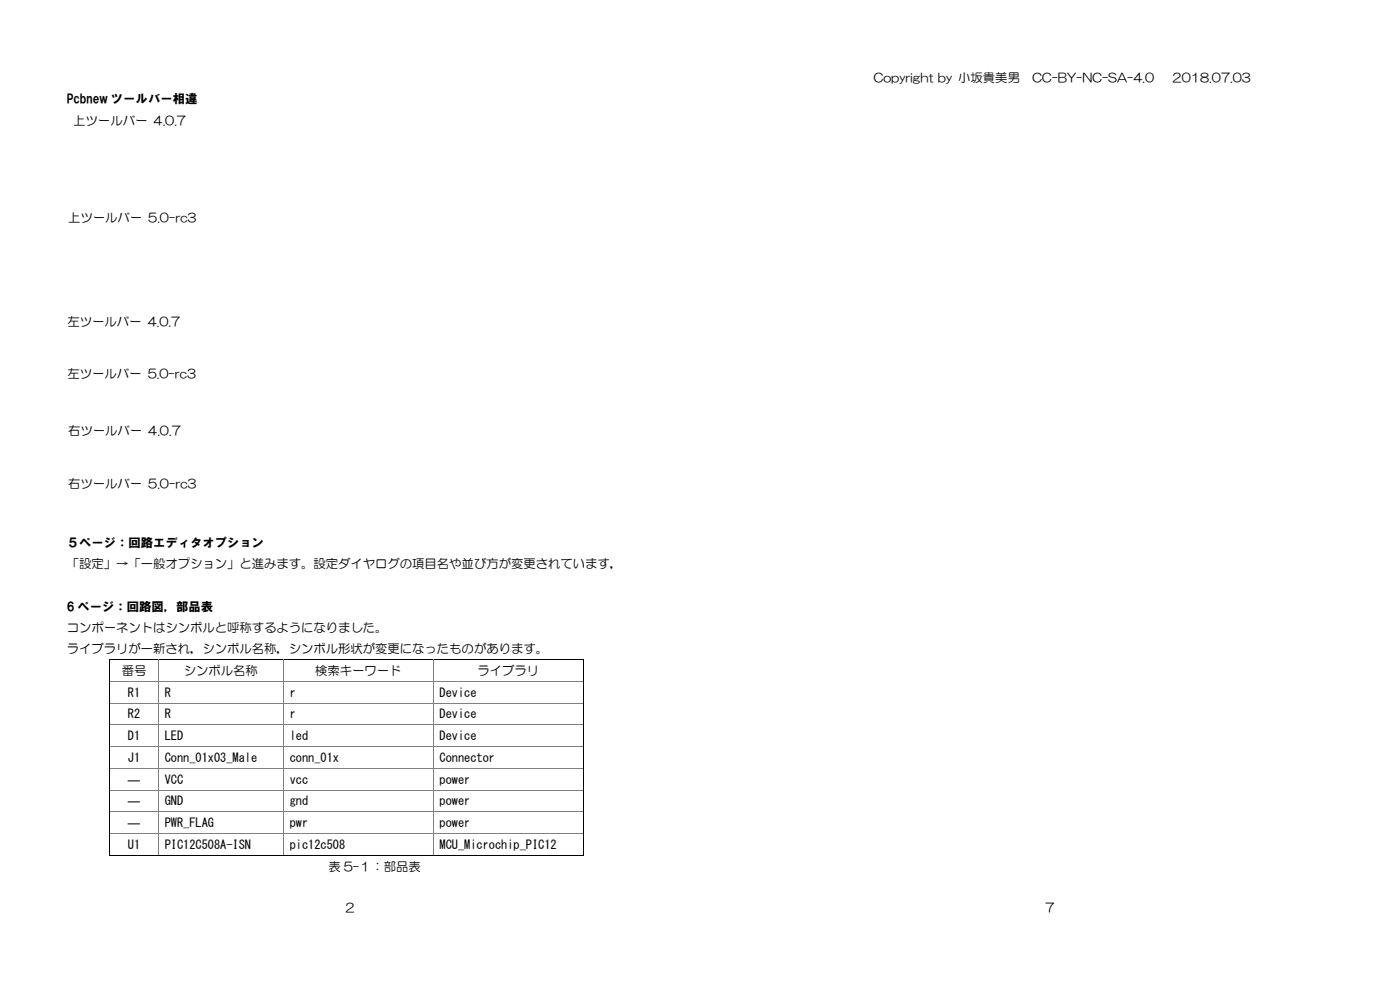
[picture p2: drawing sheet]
<svg xmlns="http://www.w3.org/2000/svg" width="420mm" height="297mm" viewBox="0 0 420 297" stroke-linecap="round" stroke-linejoin="round" font-family="sans-serif">
<defs><g id="words">
<g font-size="3.7">
<text x="262.2" y="24.5">Copyright by 小坂貴美男</text>
<text x="309.8" y="24.5">CC-BY-NC-SA-4.0</text>
<text x="351.9" y="24.5">2018.07.03</text>
<text x="20" y="30.9">Pcbnew ツールバー相違</text>
<text x="22" y="37.6">上ツールバー 4.0.7</text>
<text x="20.4" y="66.7">上ツールバー 5.0-rc3</text>
<text x="20.3" y="97.7">左ツールバー 4.0.7</text>
<text x="20.3" y="113.5">左ツールバー 5.0-rc3</text>
<text x="20.4" y="130.6">右ツールバー 4.0.7</text>
<text x="20.4" y="146.3">右ツールバー 5.0-rc3</text>
<text x="20" y="164.2">５ページ：回路エディタオプション</text>
<text x="20" y="170.6">「設定」→「一般オプション」と進みます。設定ダイヤログの項目名や並び方が変更されています，</text>
<text x="20" y="183.3">6 ページ：回路図，部品表</text>
<text x="20" y="189.6">コンポーネントはシンボルと呼称するようになりました。</text>
<text x="20" y="196">ライブラリが一新され，シンボル名称，シンボル形状が変更になったものがあります。</text>
<text x="36.5" y="202.5">番号</text>
<text x="55.2" y="202.5">シンボル名称</text>
<text x="94.6" y="202.5">検索キーワード</text>
<text x="143.3" y="202.5">ライブラリ</text>
<text x="38.4" y="209">R1</text>
<text x="49.4" y="209">R</text>
<text x="86.9" y="209">r</text>
<text x="131.9" y="209">Device</text>
<text x="38.4" y="215.5">R2</text>
<text x="49.4" y="215.5">R</text>
<text x="86.9" y="215.5">r</text>
<text x="131.9" y="215.5">Device</text>
<text x="38.4" y="222.1">D1</text>
<text x="49.4" y="222.1">LED</text>
<text x="86.9" y="222.1">led</text>
<text x="131.9" y="222.1">Device</text>
<text x="38.4" y="228.6">J1</text>
<text x="49.4" y="228.6">Conn_01x03_Male</text>
<text x="86.9" y="228.6">conn_01x</text>
<text x="131.9" y="228.6">Connector</text>
<text x="38.4" y="235.1">―</text>
<text x="49.4" y="235.1">VCC</text>
<text x="86.9" y="235.1">vcc</text>
<text x="131.9" y="235.1">power</text>
<text x="38.4" y="241.6">―</text>
<text x="49.4" y="241.6">GND</text>
<text x="86.9" y="241.6">gnd</text>
<text x="131.9" y="241.6">power</text>
<text x="38.4" y="248.2">―</text>
<text x="49.4" y="248.2">PWR_FLAG</text>
<text x="86.9" y="248.2">pwr</text>
<text x="131.9" y="248.2">power</text>
<text x="38.4" y="254.7">U1</text>
<text x="49.4" y="254.7">PIC12C508A-ISN</text>
<text x="86.9" y="254.7">pic12c508</text>
<text x="131.9" y="254.7">MCU_Microchip_PIC12</text>
<text x="98.5" y="261.2">表 5-１：部品表</text>
<text x="103.6" y="273.6">2</text>
<text x="313.7" y="273.6">7</text>
</g>
</g></defs>
<path d="M32.8 197.8l.2 .2zM47.4 197.8l.2 .2zM85 197.8l.1 .2zM130 197.8l.1 .2zM175 197.8l.1 .2zM32.8 204.3l.2 .2z" fill="#000"/>
<path d="M32.9 198v6.3M33 197.9h14.4M47.6 197.9h37.4M85.1 197.9h44.9M130.1 197.9h44.9M175 198v6.3" fill="none" stroke="#000" stroke-width=".3"/>
<path d="M47.5 198v6.3M85 198v6.3M130 198v6.3M33 204.4h14.4" fill="none" stroke="#808080" stroke-width=".3"/>
<path d="M47.4 204.3l.2 .2z" fill="#808080"/>
<path d="M47.6 204.4h37.4" fill="none" stroke="#808080" stroke-width=".3"/>
<path d="M85 204.3l.1 .2z" fill="#808080"/>
<path d="M85.1 204.4h44.9" fill="none" stroke="#808080" stroke-width=".3"/>
<path d="M130 204.3l.1 .2z" fill="#808080"/>
<path d="M33 210.9h14.4M47.5 204.5v6.4M85 204.5v6.4M130 204.5v6.4M130.1 204.4h44.9" fill="none" stroke="#808080" stroke-width=".3"/>
<path d="M32.8 210.9l.2 .1zM175 204.3l.1 .2z" fill="#000"/>
<path d="M32.9 204.5v6.4M175 204.5v6.4" fill="none" stroke="#000" stroke-width=".3"/>
<path d="M47.4 210.9l.2 .1z" fill="#808080"/>
<path d="M47.6 210.9h37.4" fill="none" stroke="#808080" stroke-width=".3"/>
<path d="M85 210.9l.1 .1z" fill="#808080"/>
<path d="M85.1 210.9h44.9" fill="none" stroke="#808080" stroke-width=".3"/>
<path d="M130 210.9l.1 .1z" fill="#808080"/>
<path d="M33 217.5h14.4M47.5 211v6.4M85 211v6.4M130 211v6.4M130.1 210.9h44.9" fill="none" stroke="#808080" stroke-width=".3"/>
<path d="M32.8 217.4l.2 .2zM175 210.9l.1 .1z" fill="#000"/>
<path d="M32.9 211v6.4M175 211v6.4" fill="none" stroke="#000" stroke-width=".3"/>
<path d="M47.4 217.4l.2 .2z" fill="#808080"/>
<path d="M47.6 217.5h37.4" fill="none" stroke="#808080" stroke-width=".3"/>
<path d="M85 217.4l.1 .2z" fill="#808080"/>
<path d="M85.1 217.5h44.9" fill="none" stroke="#808080" stroke-width=".3"/>
<path d="M130 217.4l.1 .2z" fill="#808080"/>
<path d="M47.5 217.6v6.3M85 217.6v6.3M130 217.6v6.3M130.1 217.5h44.9M33 224h14.4" fill="none" stroke="#808080" stroke-width=".3"/>
<path d="M175 217.4l.1 .2zM32.8 223.9l.2 .2z" fill="#000"/>
<path d="M32.9 217.6v6.3M175 217.6v6.3" fill="none" stroke="#000" stroke-width=".3"/>
<path d="M47.4 223.9l.2 .2z" fill="#808080"/>
<path d="M47.6 224h37.4" fill="none" stroke="#808080" stroke-width=".3"/>
<path d="M85 223.9l.1 .2z" fill="#808080"/>
<path d="M85.1 224h44.9" fill="none" stroke="#808080" stroke-width=".3"/>
<path d="M130 223.9l.1 .2z" fill="#808080"/>
<path d="M33 230.5h14.4M47.5 224.1v6.3M85 224.1v6.3M130 224.1v6.3M130.1 224h44.9" fill="none" stroke="#808080" stroke-width=".3"/>
<path d="M32.8 230.4l.2 .2zM175 223.9l.1 .2z" fill="#000"/>
<path d="M32.9 224.1v6.3M175 224.1v6.3" fill="none" stroke="#000" stroke-width=".3"/>
<path d="M47.4 230.4l.2 .2z" fill="#808080"/>
<path d="M47.6 230.5h37.4" fill="none" stroke="#808080" stroke-width=".3"/>
<path d="M85 230.4l.1 .2z" fill="#808080"/>
<path d="M85.1 230.5h44.9" fill="none" stroke="#808080" stroke-width=".3"/>
<path d="M130 230.4l.1 .2z" fill="#808080"/>
<path d="M33 237h14.4M47.5 230.6v6.4M85 230.6v6.4M130 230.6v6.4M130.1 230.5h44.9" fill="none" stroke="#808080" stroke-width=".3"/>
<path d="M32.8 237l.2 .1zM175 230.4l.1 .2z" fill="#000"/>
<path d="M32.9 230.6v6.4M175 230.6v6.4" fill="none" stroke="#000" stroke-width=".3"/>
<path d="M47.4 237l.2 .1z" fill="#808080"/>
<path d="M47.6 237h37.4" fill="none" stroke="#808080" stroke-width=".3"/>
<path d="M85 237l.1 .1z" fill="#808080"/>
<path d="M85.1 237h44.9" fill="none" stroke="#808080" stroke-width=".3"/>
<path d="M130 237l.1 .1z" fill="#808080"/>
<path d="M47.5 237.1v6.4M85 237.1v6.4M130 237.1v6.4M130.1 237h44.9M33 243.6h14.4" fill="none" stroke="#808080" stroke-width=".3"/>
<path d="M175 237l.1 .1zM32.8 243.5l.2 .1z" fill="#000"/>
<path d="M32.9 237.1v6.4M175 237.1v6.4" fill="none" stroke="#000" stroke-width=".3"/>
<path d="M47.4 243.5l.2 .1z" fill="#808080"/>
<path d="M47.6 243.6h37.4" fill="none" stroke="#808080" stroke-width=".3"/>
<path d="M85 243.5l.1 .1z" fill="#808080"/>
<path d="M85.1 243.6h44.9" fill="none" stroke="#808080" stroke-width=".3"/>
<path d="M130 243.5l.1 .1z" fill="#808080"/>
<path d="M33 250.1h14.4M47.5 243.6v6.4M85 243.6v6.4M130 243.6v6.4M130.1 243.6h44.9" fill="none" stroke="#808080" stroke-width=".3"/>
<path d="M32.8 250l.2 .2zM175 243.5l.1 .1z" fill="#000"/>
<path d="M32.9 243.6v6.4M175 243.6v6.4" fill="none" stroke="#000" stroke-width=".3"/>
<path d="M47.4 250l.2 .2z" fill="#808080"/>
<path d="M47.6 250.1h37.4" fill="none" stroke="#808080" stroke-width=".3"/>
<path d="M85 250l.1 .2z" fill="#808080"/>
<path d="M85.1 250.1h44.9" fill="none" stroke="#808080" stroke-width=".3"/>
<path d="M130 250l.1 .2z" fill="#808080"/>
<path d="M47.5 250.2v6.3M85 250.2v6.3M130 250.2v6.3M130.1 250.1h44.9" fill="none" stroke="#808080" stroke-width=".3"/>
<path d="M32.8 256.5l.2 .2zM47.4 256.5l.2 .2zM85 256.5l.1 .2zM130 256.5l.1 .2zM175 250l.1 .2zM175 256.5l.1 .2z" fill="#000"/>
<path d="M32.9 250.2v6.3M33 256.6h14.4M47.6 256.6h37.4M85.1 256.6h44.9M130.1 256.6h44.9M175 250.2v6.3" fill="none" stroke="#000" stroke-width=".3"/>
<g fill="#fff">
<path d="M22 33.1h40.8v6.3h-40.8z" fill-rule="evenodd"/>
<path d="M20.4 62.1h40.8v6.4h-40.8z" fill-rule="evenodd"/>
<path d="M20.3 93.2h40.8v6.3h-40.8z" fill-rule="evenodd"/>
<path d="M20.3 109h40.8v6.4h-40.8z" fill-rule="evenodd"/>
<path d="M20.4 126.1h40.8v6.4h-40.8z" fill-rule="evenodd"/>
<path d="M20.4 141.8h40.8v6.3h-40.8z" fill-rule="evenodd"/>
</g>
<use href="#words"/>
</svg>
